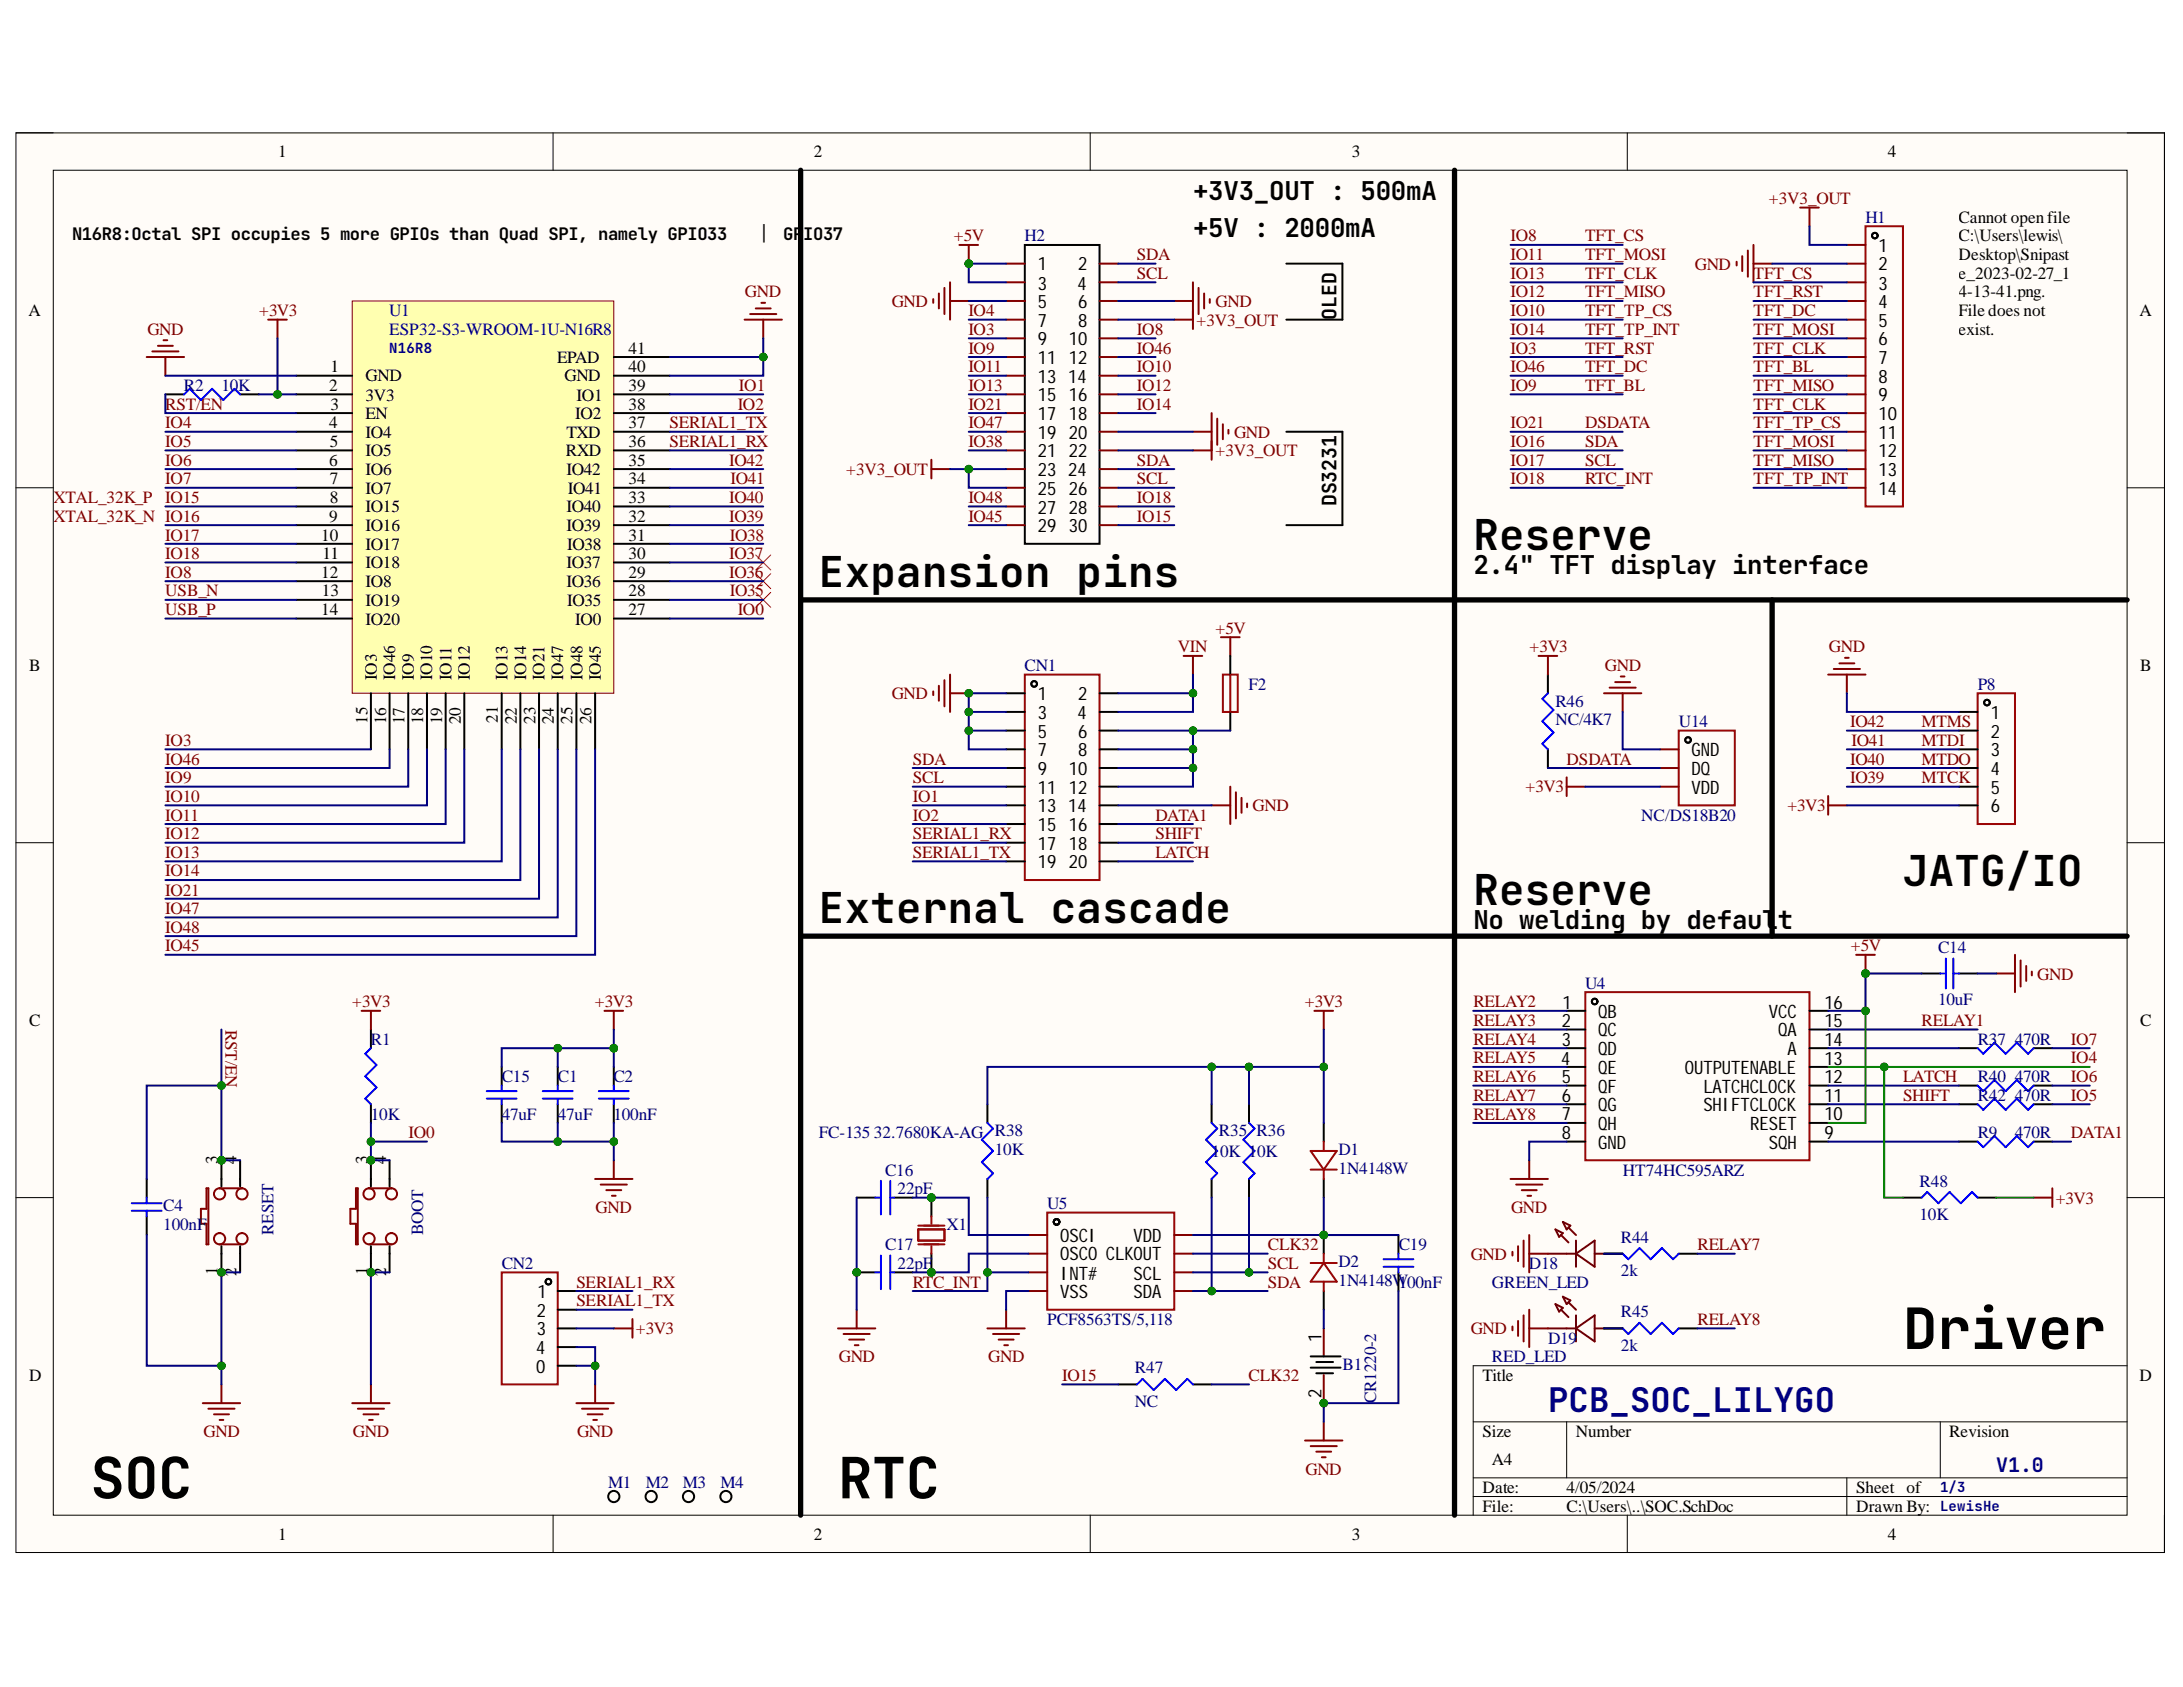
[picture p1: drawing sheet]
<svg xmlns="http://www.w3.org/2000/svg" width="279mm" height="216mm" viewBox="0 0 279 216" stroke-linecap="round" stroke-linejoin="round" font-family="sans-serif">
<defs><g id="words">
<g font-size="7.3">
<text x="243.6" y="172.6">Driver</text>
<text x="11.6" y="191.8">SOC</text>
<text x="107.3" y="191.8">RTC</text>
</g>
<g font-size="5.4">
<text x="188.6" y="70.4">Reserve</text>
<text x="104.8" y="75.1">Expansion pins</text>
<text x="243.6" y="113.3">JATG/IO</text>
<text x="104.8" y="118.2">External cascade</text>
<text x="188.6" y="115.8">Reserve</text>
</g>
<text font-size="4.3" fill="#000080" x="198.1" y="180.7">PCB_SOC_LILYGO</text>
<g font-size="3.3">
<text x="152.7" y="25.5">+3V3_OUT : 500mA</text>
<text x="152.7" y="30.4">+5V : 2000mA</text>
<text x="188.6" y="73.4">2.4&quot; TFT display interface</text>
<text x="188.6" y="118.8">No welding by defaul</text>
<text x="227.5" y="118.8">t</text>
</g>
<g font-size="2.5">
<text x="171.1" y="40.9" transform="rotate(-90 171.1 40.9)">OLED</text>
<text x="171.1" y="64.8" transform="rotate(-90 171.1 64.8)">DS3231</text>
</g>
<text font-size="2.5" fill="#000080" x="255.5" y="188.4">V1.0</text>
<g font-size="2.4">
<text x="96.6" y="30.7">｜ GP</text>
<text x="132.8" y="34.6">1</text>
<text x="138" y="34.6">2</text>
<text x="240.4" y="32.2">1</text>
<text x="240.4" y="34.6">2</text>
<text x="132.8" y="37.1">3</text>
<text x="132.8" y="39.4">5</text>
<text x="132.8" y="41.8">7</text>
<text x="137.9" y="37.1">4</text>
<text x="138" y="39.4">6</text>
<text x="138" y="41.8">8</text>
<text x="240.4" y="37.1">3</text>
<text x="240.4" y="39.4">4</text>
<text x="240.4" y="41.8">5</text>
<text x="132.8" y="44.2">9</text>
<text x="132.8" y="46.6">11</text>
<text x="136.8" y="44.2">10</text>
<text x="136.8" y="46.6">12</text>
<text x="240.4" y="44.2">6</text>
<text x="240.4" y="46.6">7</text>
<text x="132.8" y="49">13</text>
<text x="132.8" y="51.3">15</text>
<text x="132.8" y="53.7">17</text>
<text x="136.7" y="49">14</text>
<text x="136.8" y="51.3">16</text>
<text x="136.8" y="53.7">18</text>
<text x="240.4" y="49">8</text>
<text x="240.4" y="51.3">9</text>
<text x="240.4" y="53.7">10</text>
<text x="132.8" y="56.2">19</text>
<text x="132.8" y="58.5">21</text>
<text x="136.8" y="56.2">20</text>
<text x="136.8" y="58.5">22</text>
<text x="240.4" y="56.2">11</text>
<text x="240.4" y="58.5">12</text>
<text x="132.8" y="60.9">23</text>
<text x="132.8" y="63.4">25</text>
<text x="132.8" y="65.7">27</text>
<text x="136.7" y="60.9">24</text>
<text x="136.8" y="63.4">26</text>
<text x="136.8" y="65.7">28</text>
<text x="240.4" y="60.9">13</text>
<text x="240.4" y="63.4">14</text>
<text x="132.8" y="68.1">29</text>
<text x="136.8" y="68.1">30</text>
<text x="132.8" y="89.6">1</text>
<text x="138" y="89.6">2</text>
<text x="132.8" y="92">3</text>
<text x="132.8" y="94.4">5</text>
<text x="137.9" y="92">4</text>
<text x="138" y="94.4">6</text>
<text x="254.8" y="92">1</text>
<text x="254.8" y="94.4">2</text>
<text x="132.8" y="96.8">7</text>
<text x="132.8" y="99.1">9</text>
<text x="132.8" y="101.6">11</text>
<text x="136.8" y="101.6">12</text>
<text x="136.8" y="99.1">10</text>
<text x="138" y="96.8">8</text>
<text x="216.5" y="96.8">GND</text>
<text x="216.5" y="99.1">DQ</text>
<text x="216.5" y="101.6">VDD</text>
<text x="254.8" y="96.8">3</text>
<text x="254.8" y="99.1">4</text>
<text x="254.8" y="101.6">5</text>
<text x="132.8" y="104">13</text>
<text x="132.8" y="106.3">15</text>
<text x="136.7" y="104">14</text>
<text x="136.8" y="106.3">16</text>
<text x="254.8" y="104">6</text>
<text x="132.8" y="108.8">17</text>
<text x="132.8" y="111.1">19</text>
<text x="136.8" y="111.1">20</text>
<text x="136.8" y="108.8">18</text>
<text x="199.9" y="131.4">2</text>
<text x="200" y="129.1">1</text>
<text x="204.6" y="130.3">QB</text>
<text x="226.4" y="130.3">VCC</text>
<text x="233.5" y="131.4">15</text>
<text x="233.5" y="129.1">16</text>
<text x="199.8" y="136.3">4</text>
<text x="199.9" y="133.8">3</text>
<text x="204.6" y="132.6">QC</text>
<text x="204.6" y="135">QD</text>
<text x="204.6" y="137.5">QE</text>
<text x="215.6" y="137.5">OUTPUTENABLE</text>
<text x="227.6" y="132.6">QA</text>
<text x="228.8" y="135">A</text>
<text x="233.5" y="136.3">13</text>
<text x="233.5" y="133.8">14</text>
<text x="199.9" y="138.6">5</text>
<text x="199.9" y="141">6</text>
<text x="199.9" y="143.4">7</text>
<text x="204.6" y="139.8">QF</text>
<text x="204.6" y="142.2">QG</text>
<text x="218" y="142.2">SHIFTCLOCK</text>
<text x="218" y="139.8">LATCHCLOCK</text>
<text x="233.5" y="143.4">10</text>
<text x="233.5" y="141">11</text>
<text x="233.5" y="138.6">12</text>
<text x="199.9" y="145.8">8</text>
<text x="204.6" y="144.6">QH</text>
<text x="204.6" y="147">GND</text>
<text x="224" y="144.6">RESET</text>
<text x="226.4" y="147">SQH</text>
<text x="233.5" y="145.8">9</text>
<text x="135.7" y="161.3">OSCO CLKOUT</text>
<text x="135.7" y="158.9">OSCI</text>
<text x="145.1" y="158.9">VDD</text>
<text x="68.8" y="166.1">1</text>
<text x="135.7" y="163.8">INT#</text>
<text x="135.7" y="166.1">VSS</text>
<text x="145.1" y="166.1">SDA</text>
<text x="145.1" y="163.8">SCL</text>
<text x="68.6" y="173.3">4</text>
<text x="68.7" y="168.5">2</text>
<text x="68.7" y="170.9">3</text>
<text x="169.1" y="171.7" transform="rotate(-90 169.1 171.7)">1</text>
<text x="68.6" y="175.7">0</text>
<text x="169.1" y="178.9" transform="rotate(-90 169.1 178.9)">2</text>
</g>
<g font-size="2.2">
<text x="35.6" y="20.1">1</text>
<text x="104.1" y="20.1">2</text>
<text x="173" y="20.1">3</text>
<text x="241.6" y="20.1">4</text>
<text x="250.7" y="28.5">Cannot openfile</text>
<text x="9.2" y="30.7">N16R8:Octal SPI occupies 5 more GPIOs than Quad SPI, namely GPIO33</text>
<text x="102.8" y="30.7">IO37</text>
<text x="250.7" y="30.9">C:\Users\lewis\</text>
<text x="250.7" y="33.3">Desktop\Snipast</text>
<text x="250.7" y="35.7">e_2023-02-27_1</text>
<text x="3.6" y="40.4">A</text>
<text x="250.7" y="38.1">4-13-41.png.</text>
<text x="250.7" y="40.4">File does not</text>
<text x="273.9" y="40.4">A</text>
<text x="42.3" y="47.6">1</text>
<text x="71.3" y="46.4">EPAD</text>
<text x="80.5" y="47.6">40</text>
<text x="80.5" y="45.3">41</text>
<text x="250.7" y="42.9">exist.</text>
<text x="42.1" y="50.1">2</text>
<text x="42.3" y="52.4">3</text>
<text x="46.8" y="48.8">GND</text>
<text x="46.8" y="51.3">3V3</text>
<text x="46.8" y="53.6">EN</text>
<text x="72.2" y="48.8">GND</text>
<text x="73.6" y="53.6">IO2</text>
<text x="73.8" y="51.3">IO1</text>
<text x="80.5" y="52.4">38</text>
<text x="80.5" y="50.1">39</text>
<text x="42.1" y="54.8">4</text>
<text x="42.1" y="59.6">6</text>
<text x="42.2" y="57.2">5</text>
<text x="46.8" y="56">IO4</text>
<text x="46.8" y="58.4">IO5</text>
<text x="72.4" y="58.4">RXD</text>
<text x="72.5" y="56">TXD</text>
<text x="80.5" y="59.6">35</text>
<text x="80.5" y="57.2">36</text>
<text x="80.5" y="54.8">37</text>
<text x="42.2" y="62">7</text>
<text x="42.2" y="64.4">8</text>
<text x="46.8" y="60.8">IO6</text>
<text x="46.8" y="63.2">IO7</text>
<text x="46.8" y="65.6">IO15</text>
<text x="72.5" y="65.6">IO40</text>
<text x="72.5" y="60.8">IO42</text>
<text x="72.7" y="63.2">IO41</text>
<text x="80.5" y="64.4">33</text>
<text x="80.5" y="62">34</text>
<text x="41.1" y="69.2">10</text>
<text x="41.3" y="71.6">11</text>
<text x="42.1" y="66.7">9</text>
<text x="46.8" y="68">IO16</text>
<text x="46.8" y="70.4">IO17</text>
<text x="72.5" y="68">IO39</text>
<text x="72.6" y="70.4">IO38</text>
<text x="80.5" y="71.6">30</text>
<text x="80.5" y="69.2">31</text>
<text x="80.5" y="66.7">32</text>
<text x="41.1" y="73.9">12</text>
<text x="41.2" y="76.3">13</text>
<text x="46.8" y="72.7">IO18</text>
<text x="46.8" y="75.1">IO8</text>
<text x="46.8" y="77.6">IO19</text>
<text x="72.5" y="75.1">IO36</text>
<text x="72.5" y="72.7">IO37</text>
<text x="72.6" y="77.6">IO35</text>
<text x="80.5" y="76.3">28</text>
<text x="80.5" y="73.9">29</text>
<text x="41.1" y="78.8">14</text>
<text x="46.8" y="79.9">IO20</text>
<text x="73.6" y="79.9">IO0</text>
<text x="80.5" y="78.8">27</text>
<text x="3.7" y="85.9">B</text>
<text x="48.2" y="87" transform="rotate(-90 48.2 87)">IO3</text>
<text x="50.6" y="87" transform="rotate(-90 50.6 87)">IO46</text>
<text x="53" y="87" transform="rotate(-90 53 87)">IO9</text>
<text x="55.3" y="87" transform="rotate(-90 55.3 87)">IO10</text>
<text x="57.8" y="87" transform="rotate(-90 57.8 87)">IO11</text>
<text x="60.2" y="87" transform="rotate(-90 60.2 87)">IO12</text>
<text x="65" y="87" transform="rotate(-90 65 87)">IO13</text>
<text x="67.3" y="87" transform="rotate(-90 67.3 87)">IO14</text>
<text x="69.7" y="87" transform="rotate(-90 69.7 87)">IO21</text>
<text x="72.1" y="87" transform="rotate(-90 72.1 87)">IO47</text>
<text x="74.5" y="87" transform="rotate(-90 74.5 87)">IO48</text>
<text x="76.9" y="87" transform="rotate(-90 76.9 87)">IO45</text>
<text x="273.9" y="85.9">B</text>
<text x="47" y="92.6" transform="rotate(-90 47 92.6)">15</text>
<text x="49.4" y="92.7" transform="rotate(-90 49.4 92.7)">16</text>
<text x="51.8" y="92.7" transform="rotate(-90 51.8 92.7)">17</text>
<text x="54.1" y="92.7" transform="rotate(-90 54.1 92.7)">18</text>
<text x="56.6" y="92.7" transform="rotate(-90 56.6 92.7)">19</text>
<text x="59" y="92.7" transform="rotate(-90 59 92.7)">20</text>
<text x="63.7" y="92.5" transform="rotate(-90 63.7 92.5)">21</text>
<text x="66.2" y="92.7" transform="rotate(-90 66.2 92.7)">22</text>
<text x="68.5" y="92.6" transform="rotate(-90 68.5 92.6)">23</text>
<text x="70.9" y="92.7" transform="rotate(-90 70.9 92.7)">24</text>
<text x="73.3" y="92.6" transform="rotate(-90 73.3 92.6)">25</text>
<text x="75.7" y="92.7" transform="rotate(-90 75.7 92.7)">26</text>
<text x="3.7" y="131.4">C</text>
<text x="273.9" y="131.4">C</text>
<text x="27.8" y="149" transform="rotate(-90 27.8 149)">3</text>
<text x="30.3" y="149" transform="rotate(-90 30.3 149)">4</text>
<text x="47" y="149" transform="rotate(-90 47 149)">3</text>
<text x="49.4" y="149" transform="rotate(-90 49.4 149)">4</text>
<text x="27.8" y="163.2" transform="rotate(-90 27.8 163.2)">1</text>
<text x="30.3" y="163.3" transform="rotate(-90 30.3 163.3)">2</text>
<text x="47" y="163.2" transform="rotate(-90 47 163.2)">1</text>
<text x="49.4" y="163.3" transform="rotate(-90 49.4 163.3)">2</text>
<text x="3.7" y="176.8">D</text>
<text x="189.8" y="176.8">Title</text>
<text x="273.9" y="176.8">D</text>
<text x="189.8" y="183.9">Size</text>
<text x="201.7" y="183.9">Number</text>
<text x="249.5" y="183.9">Revision</text>
<text x="189.8" y="191.1">Date:</text>
<text x="190.9" y="187.5">A4</text>
<text x="200.5" y="191.1">4/05/2024</text>
<text x="237.6" y="191.1">Sheet of</text>
<text x="35.6" y="197.1">1</text>
<text x="104.1" y="197.1">2</text>
<text x="173" y="197.1">3</text>
<text x="189.8" y="193.4">File:</text>
<text x="200.5" y="193.4">C:\Users\..\SOC.SchDoc</text>
<text x="237.6" y="193.4">Drawn By:</text>
<text x="241.6" y="197.1">4</text>
</g>
<g font-size="2.2" fill="#800000">
<text x="226.4" y="26.1">+3V3_OUT</text>
<text x="122.1" y="30.9">+5V</text>
<text x="145.5" y="33.3">SDA</text>
<text x="145.5" y="35.7">SCL</text>
<text x="193.3" y="30.9">IO8</text>
<text x="193.3" y="35.7">IO13</text>
<text x="193.3" y="33.3">IO11</text>
<text x="202.9" y="30.9">TFT_CS</text>
<text x="202.9" y="33.3">TFT_MOSI</text>
<text x="202.9" y="35.7">TFT_CLK</text>
<text x="216.9" y="34.5">GND</text>
<text x="224.4" y="35.7">TFT_CS</text>
<text x="33.2" y="40.4">+3V3</text>
<text x="95.3" y="38.1">GND</text>
<text x="114.1" y="39.3">GND</text>
<text x="123.9" y="40.4">IO4</text>
<text x="153.1" y="41.7">+3V3_OUT</text>
<text x="155.6" y="39.3">GND</text>
<text x="193.3" y="38.1">IO12</text>
<text x="193.3" y="40.4">IO10</text>
<text x="202.9" y="38.1">TFT_MISO</text>
<text x="202.9" y="40.4">TFT_TP_CS</text>
<text x="224.4" y="38.1">TFT_RST</text>
<text x="224.4" y="40.4">TFT_DC</text>
<text x="18.9" y="42.9">GND</text>
<text x="123.9" y="42.9">IO3</text>
<text x="123.9" y="47.6">IO11</text>
<text x="123.9" y="45.3">IO9</text>
<text x="145.5" y="47.6">IO10</text>
<text x="145.5" y="45.3">IO46</text>
<text x="145.5" y="42.9">IO8</text>
<text x="193.3" y="45.3">IO3</text>
<text x="193.3" y="47.6">IO46</text>
<text x="193.3" y="42.9">IO14</text>
<text x="202.9" y="42.9">TFT_TP_INT</text>
<text x="202.9" y="45.3">TFT_RST</text>
<text x="202.9" y="47.6">TFT_DC</text>
<text x="224.4" y="42.9">TFT_MOSI</text>
<text x="224.4" y="45.3">TFT_CLK</text>
<text x="224.4" y="47.6">TFT_BL</text>
<text x="21.2" y="52.4">RST/EN</text>
<text x="94.4" y="52.4">IO2</text>
<text x="94.6" y="50.1">IO1</text>
<text x="123.9" y="50.1">IO13</text>
<text x="123.9" y="52.4">IO21</text>
<text x="145.5" y="50.1">IO12</text>
<text x="145.5" y="52.4">IO14</text>
<text x="193.3" y="50.1">IO9</text>
<text x="202.9" y="50.1">TFT_BL</text>
<text x="224.4" y="50.1">TFT_MISO</text>
<text x="224.4" y="52.4">TFT_CLK</text>
<text x="21.2" y="54.8">IO4</text>
<text x="21.2" y="57.2">IO5</text>
<text x="21.2" y="59.6">IO6</text>
<text x="85.7" y="57.2">SERIAL1_RX</text>
<text x="85.7" y="54.8">SERIAL1_TX</text>
<text x="93.3" y="59.6">IO42</text>
<text x="123.9" y="54.8">IO47</text>
<text x="123.9" y="57.2">IO38</text>
<text x="145.5" y="59.6">SDA</text>
<text x="155.6" y="58.4">+3V3_OUT</text>
<text x="157.9" y="56">GND</text>
<text x="193.3" y="59.6">IO17</text>
<text x="193.3" y="57.2">IO16</text>
<text x="193.3" y="54.8">IO21</text>
<text x="202.9" y="57.2">SDA</text>
<text x="202.9" y="59.6">SCL</text>
<text x="202.9" y="54.8">DSDATA</text>
<text x="224.4" y="54.8">TFT_TP_CS</text>
<text x="224.4" y="57.2">TFT_MOSI</text>
<text x="224.4" y="59.6">TFT_MISO</text>
<text x="6.9" y="64.4">XTAL_32K_P</text>
<text x="21.2" y="62">IO7</text>
<text x="21.2" y="64.4">IO15</text>
<text x="93.3" y="64.4">IO40</text>
<text x="93.5" y="62">IO41</text>
<text x="108.3" y="60.8">+3V3_OUT</text>
<text x="123.9" y="64.4">IO48</text>
<text x="145.5" y="62">SCL</text>
<text x="145.5" y="64.4">IO18</text>
<text x="193.3" y="62">IO18</text>
<text x="202.9" y="62">RTC_INT</text>
<text x="224.4" y="62">TFT_TP_INT</text>
<text x="6.9" y="66.7">XTAL_32K_N IO16</text>
<text x="21.2" y="71.6">IO18</text>
<text x="21.2" y="69.2">IO17</text>
<text x="93.3" y="71.6">IO37</text>
<text x="93.3" y="66.7">IO39</text>
<text x="93.4" y="69.2">IO38</text>
<text x="123.9" y="66.7">IO45</text>
<text x="145.5" y="66.7">IO15</text>
<text x="21.2" y="73.9">IO8</text>
<text x="21.2" y="76.3">USB_N</text>
<text x="93.3" y="73.9">IO36</text>
<text x="93.4" y="76.3">IO35</text>
<text x="21.2" y="78.8">USB_P</text>
<text x="94.4" y="78.8">IO0</text>
<text x="150.8" y="83.5">VIN</text>
<text x="155.6" y="81.1">+5V</text>
<text x="195.8" y="83.5">+3V3</text>
<text x="234.1" y="83.5">GND</text>
<text x="114.1" y="89.5">GND</text>
<text x="205.4" y="85.9">GND</text>
<text x="21.2" y="95.5">IO3</text>
<text x="236.8" y="93">IO42</text>
<text x="237" y="95.5">IO41</text>
<text x="245.9" y="95.5">MTDI</text>
<text x="245.9" y="93">MTMS</text>
<text x="21.2" y="97.9">IO46</text>
<text x="21.2" y="100.2">IO9</text>
<text x="116.8" y="97.9">SDA</text>
<text x="116.8" y="100.2">SCL</text>
<text x="195.3" y="101.4">+3V3</text>
<text x="200.5" y="97.9">DSDATA</text>
<text x="236.8" y="97.9">IO40</text>
<text x="236.8" y="100.2">IO39</text>
<text x="245.9" y="100.2">MTCK</text>
<text x="245.9" y="97.9">MTDO</text>
<text x="21.2" y="102.6">IO10</text>
<text x="21.2" y="105.1">IO11</text>
<text x="21.2" y="107.4">IO12</text>
<text x="116.8" y="107.4">SERIAL1_RX</text>
<text x="116.8" y="102.6">IO1</text>
<text x="116.8" y="105.1">IO2</text>
<text x="147.9" y="107.4">SHIFT</text>
<text x="147.9" y="105.1">DATA1</text>
<text x="160.3" y="103.8">GND</text>
<text x="228.8" y="103.8">+3V3</text>
<text x="21.2" y="109.8">IO13</text>
<text x="21.2" y="112.2">IO14</text>
<text x="116.8" y="109.8">SERIAL1_TX</text>
<text x="147.9" y="109.8">LATCH</text>
<text x="21.2" y="114.6">IO21</text>
<text x="21.2" y="117">IO47</text>
<text x="21.2" y="119.4">IO48</text>
<text x="21.2" y="121.7">IO45</text>
<text x="236.9" y="121.7">+5V</text>
<text x="260.7" y="125.4">GND</text>
<text x="28.8" y="131.8" transform="rotate(90 28.8 131.8)">RST/EN</text>
<text x="45.1" y="128.9">+3V3</text>
<text x="76.1" y="128.9">+3V3</text>
<text x="167" y="128.9">+3V3</text>
<text x="188.6" y="128.9">RELAY2</text>
<text x="188.6" y="131.4">RELAY3</text>
<text x="245.9" y="131.4">RELAY1</text>
<text x="188.6" y="133.7">RELAY4</text>
<text x="188.6" y="136.1">RELAY5</text>
<text x="265.1" y="133.7">IO7</text>
<text x="265.1" y="136.1">IO4</text>
<text x="188.6" y="138.5">RELAY6</text>
<text x="188.6" y="140.9">RELAY7</text>
<text x="188.6" y="143.3">RELAY8</text>
<text x="243.6" y="138.5">LATCH</text>
<text x="243.6" y="140.9">SHIFT</text>
<text x="265.1" y="138.5">IO6</text>
<text x="265.1" y="140.9">IO5</text>
<text x="52.3" y="145.7">IO0</text>
<text x="265.1" y="145.7">DATA1</text>
<text x="76.2" y="155.2">GND</text>
<text x="193.4" y="155.2">GND</text>
<text x="263.1" y="154">+3V3</text>
<text x="162.3" y="160">CLK32</text>
<text x="188.2" y="161.2">GND</text>
<text x="217.3" y="160">RELAY7</text>
<text x="73.8" y="164.8">SERIAL1_RX</text>
<text x="73.8" y="167.1">SERIAL1_TX</text>
<text x="116.8" y="164.8">RTC_INT</text>
<text x="162.3" y="164.8">SDA</text>
<text x="162.3" y="162.4">SCL</text>
<text x="81.4" y="170.8">+3V3</text>
<text x="188.2" y="170.8">GND</text>
<text x="217.3" y="169.6">RELAY8</text>
<text x="107.4" y="174.3">GND</text>
<text x="126.5" y="174.3">GND</text>
<text x="136" y="176.8">IO15</text>
<text x="159.8" y="176.8">CLK32</text>
<text x="26.1" y="183.9">GND</text>
<text x="45.2" y="183.9">GND</text>
<text x="73.9" y="183.9">GND</text>
<text x="167.1" y="188.7">GND</text>
</g>
<g font-size="2.2" fill="#000080">
<text x="238.7" y="28.5">H1</text>
<text x="131.1" y="30.9">H2</text>
<text x="49.8" y="40.4">U1</text>
<text x="49.8" y="42.9">ESP32-S3-WROOM-1U-N16R8</text>
<text x="23.5" y="50.1">R2</text>
<text x="28.3" y="50.1">10K</text>
<text x="131.1" y="85.9">CN1</text>
<text x="159.8" y="88.3">F2</text>
<text x="253.1" y="88.3">P8</text>
<text x="199.1" y="92.8">NC/4K7</text>
<text x="199.1" y="90.4">R46</text>
<text x="214.9" y="93">U14</text>
<text x="210.1" y="105.1">NC/DS18B20</text>
<text x="248" y="122">C14</text>
<text x="202.9" y="126.5">U4</text>
<text x="248" y="128.7">10uF</text>
<text x="47.5" y="133.7">R1</text>
<text x="253.1" y="133.7">R37</text>
<text x="257.9" y="133.7">470R</text>
<text x="47.5" y="143.3">10K</text>
<text x="64.2" y="143.3">47uF</text>
<text x="64.2" y="138.5">C15</text>
<text x="71.4" y="143.3">47uF</text>
<text x="71.4" y="138.5">C1</text>
<text x="78.5" y="143.3">100nF</text>
<text x="78.5" y="138.5">C2</text>
<text x="253.1" y="138.5">R40</text>
<text x="253.1" y="140.9">R42</text>
<text x="257.9" y="138.5">470R</text>
<text x="257.9" y="140.9">470R</text>
<text x="104.8" y="145.7">FC-135 32.7680KA-AG R38</text>
<text x="127.3" y="147.9">10K</text>
<text x="155.1" y="148">10K 10K</text>
<text x="156" y="145.4">R35 R36</text>
<text x="171.3" y="147.9">D1</text>
<text x="253.1" y="145.7">R9</text>
<text x="257.9" y="145.7">470R</text>
<text x="20.9" y="155">C4</text>
<text x="113.3" y="150.5">C16</text>
<text x="114.9" y="152.8">22pF</text>
<text x="134" y="154.7">U5</text>
<text x="171.3" y="150.2">1N4148W</text>
<text x="207.7" y="150.5">HT74HC595ARZ</text>
<text x="245.7" y="151.9">R48</text>
<text x="20.9" y="157.4">100nF</text>
<text x="35" y="158.1" transform="rotate(-90 35 158.1)">RESET</text>
<text x="54.1" y="158.1" transform="rotate(-90 54.1 158.1)">BOOT</text>
<text x="113.3" y="160">C17</text>
<text x="121.1" y="157.4">X1</text>
<text x="179" y="160">C19</text>
<text x="207.4" y="159">R44</text>
<text x="245.7" y="156.1">10K</text>
<text x="64.2" y="162.4">CN2</text>
<text x="114.9" y="162.4">22pF</text>
<text x="171.3" y="162.2">D2</text>
<text x="171.3" y="164.5">1N4148W</text>
<text x="179" y="164.8">100nF</text>
<text x="190.9" y="164.8">GREEN_LED</text>
<text x="195.7" y="162.4">D18</text>
<text x="207.4" y="163.3">2k</text>
<text x="134" y="169.6">PCF8563TS/5,118</text>
<text x="198.1" y="172">D19</text>
<text x="207.4" y="172.9">2k</text>
<text x="207.4" y="168.6">R45</text>
<text x="145.3" y="175.8">R47</text>
<text x="171.8" y="175.3">B1</text>
<text x="176.1" y="179.6" transform="rotate(-90 176.1 179.6)">CR1220-2</text>
<text x="190.9" y="174.3">RED_LED</text>
<text x="145.3" y="180.1">NC</text>
<text x="77.8" y="190.4">M1</text>
<text x="82.7" y="190.4">M2</text>
<text x="87.4" y="190.4">M3</text>
<text x="92.2" y="190.4">M4</text>
</g>
<g font-size="1.8" fill="#000080">
<text x="49.8" y="45.2">N16R8</text>
<text x="248.3" y="191">1/3</text>
<text x="248.3" y="193.4">LewisHe</text>
</g>
</g></defs>
<path d="M2 17h275v181.7h-275z" fill-rule="evenodd" fill="#fffcf8"/>
<path d="M2 17h275v181.7h-275z" fill="none" stroke="#000" stroke-width=".13"/>
<path d="M6.8 21.8h265.4v172.1h-265.4z" fill-rule="evenodd" fill="#fffcf8"/>
<g fill="none" stroke="#000" stroke-width=".13">
<path d="M2 17h4.8M70.8 17v4.8M139.5 17v4.8M208.3 17v4.8M272.2 17h4.8v4.8M6.8 21.8h265.4v172.1h-265.4zM2 62.4h4.8M272.2 62.4h4.8M2 107.8h4.8M272.2 107.8h4.8M2 153.3h4.8M272.2 153.3h4.8"/>
<path d="M272.2 174.8h-83.6v19.1M70.8 193.9v4.8M139.5 193.9v4.8M188.6 182h83.6M188.6 189.1h83.6M188.6 191.5h83.6M200.5 182v7.1M208.3 193.9v4.8M236.4 189.1v4.8M248.3 182v7.1M277 193.9v4.8"/>
</g>
<path d="M45.1 38.5h33.5v50.2h-33.5z" fill-rule="evenodd" fill="#ffffb0"/>
<path d="M45.1 38.5h33.5v50.2h-33.5z" fill="none" stroke="#800000" stroke-width=".13"/>
<g fill="none" stroke="#000" stroke-width=".25">
<path d="M37.9 48.1h7.2M37.9 50.5h7.2M37.9 52.9h7.2M37.9 55.3h7.2M37.9 57.6h7.2M78.6 48.1h7.1M78.6 50.5h7.1M78.6 52.9h7.1M78.6 55.3h7.1M78.6 57.6h7.1M78.6 45.7h7.1M37.9 60h7.2"/>
<path d="M37.9 62.4h7.2M37.9 64.8h7.2M37.9 67.2h7.2M37.9 69.6h7.2M37.9 72h7.2M37.9 74.4h7.2M37.9 76.8h7.2M37.9 79.2h7.2M78.6 60h7.1M78.6 62.4h7.1M78.6 64.8h7.1M78.6 67.2h7.1"/>
<path d="M78.6 69.6h7.1M78.6 72h7.1M78.6 74.4h7.1M78.6 76.8h7.1M78.6 79.2h7.1M47.5 88.7v7.2M49.9 88.7v7.2M52.3 88.7v7.2M54.6 88.7v7.2M57 88.7v7.2M59.4 88.7v7.2M64.2 88.7v7.2"/>
<path d="M66.6 88.7v7.2M69 88.7v7.2M71.4 88.7v7.2M73.8 88.7v7.2M76.2 88.7v7.2"/>
</g>
<path d="M96.7 39.5h1.9M97.4 38.8h.5M18.8 45.7h4.8M19.5 45h3.3M20.2 44.3h1.9M20.9 43.5h.5M21.2 45.7v2.4M95.3 40.9h4.8M96 40.2h3.4M97.7 40.9v2.4" fill="none" stroke="#800000" stroke-width=".25"/>
<path d="M96.7 73.4l1.9 1.9M96.7 75.8l1.9 1.9M96.7 71l1.9 1.9M98.6 73.4l-1.9 1.9M98.6 75.8l-1.9 1.9M98.6 71l-1.9 1.9" fill="none" stroke="#f00" stroke-width=".13"/>
<circle cx="28.3" cy="162.8" r=".48" fill="#007f00"/>
<circle cx="28.3" cy="162.8" r=".48" fill="none" stroke="#007f00" stroke-width=".13"/>
<circle cx="28.3" cy="148.5" r=".48" fill="#007f00"/>
<circle cx="28.3" cy="148.5" r=".48" fill="none" stroke="#007f00" stroke-width=".13"/>
<path d="M28.3 160.4v2.4" fill="none" stroke="#000" stroke-width=".25"/>
<circle cx="28.3" cy="162.8" r=".48" fill="#007f00"/>
<circle cx="28.3" cy="162.8" r=".48" fill="none" stroke="#007f00" stroke-width=".13"/>
<path d="M28.3 148.5v2.4M30.7 160.4v2.4" fill="none" stroke="#000" stroke-width=".25"/>
<g fill="none" stroke="#800" stroke-width=".25">
<path d="M26.4 152.1h.3v7.1h-.3v-2.6h-.7v-1.9h.7z"/>
<circle cx="28.1" cy="152.8" r=".72"/>
<circle cx="28.1" cy="158.5" r=".72"/>
</g>
<circle cx="28.3" cy="148.5" r=".48" fill="#007f00"/>
<circle cx="28.3" cy="148.5" r=".48" fill="none" stroke="#007f00" stroke-width=".13"/>
<path d="M47.5 131.8v2.3M71.4 136.5v2.4M78.6 136.5v2.4M18.8 150.9v2.4M18.8 155.7v2.4M28.3 150.9v.9M28.3 159.5v.9M30.7 148.5v3.3M30.7 159.5v.9M47.5 141.3v2.4M71.4 141.3v2.4M78.6 141.3v2.4" fill="none" stroke="#000" stroke-width=".25"/>
<g fill="none" stroke="#800" stroke-width=".25">
<path d="M28.1 159.2h2.9M28.1 152.1h2.9"/>
<circle cx="31" cy="152.8" r=".72"/>
<circle cx="31" cy="158.5" r=".72"/>
</g>
<g fill="none" stroke="#800000" stroke-width=".25">
<path d="M46.3 129.4h2.4M47.5 129.4v2.4M77.4 129.4h2.4M78.6 129.4v2.4M76.2 150.9h4.7M76.9 151.6h3.3M77.6 152.3h1.9M78.3 153h.5M78.6 148.5v2.4M26 179.6h4.7M28.3 177.2v2.4M45.1 179.6h4.8"/>
<path d="M47.5 177.2v2.4M26.7 180.3h3.3M27.4 181h1.9M28.1 181.7h.5M45.8 180.3h3.4M46.5 181h1.9M47.2 181.7h.5"/>
</g>
<g fill="none" stroke="#00f" stroke-width=".25">
<path d="M47.5 134.1l-.7 .8 1.4 1.4-1.4 1.4 1.4 1.5-1.4 1.4 .7 .7M69.5 139.6h3.8M71.4 138.9v.7M76.6 139.6h3.9M78.6 138.9v.7M16.9 154.9h3.8M16.9 154h3.8M18.8 153.3v.7M18.8 154.9v.8M69.5 140.6h3.8M71.4 140.6v.7M76.6 140.6h3.9"/>
<path d="M78.6 140.6v.7"/>
</g>
<circle cx="47.5" cy="162.8" r=".48" fill="#007f00"/>
<circle cx="47.5" cy="162.8" r=".48" fill="none" stroke="#007f00" stroke-width=".13"/>
<circle cx="47.5" cy="148.5" r=".48" fill="#007f00"/>
<circle cx="47.5" cy="148.5" r=".48" fill="none" stroke="#007f00" stroke-width=".13"/>
<path d="M47.5 160.4v2.4" fill="none" stroke="#000" stroke-width=".25"/>
<circle cx="47.5" cy="162.8" r=".48" fill="#007f00"/>
<circle cx="47.5" cy="162.8" r=".48" fill="none" stroke="#007f00" stroke-width=".13"/>
<path d="M47.5 148.5v2.4M49.9 160.4v2.4" fill="none" stroke="#000" stroke-width=".25"/>
<g fill="none" stroke="#800" stroke-width=".25">
<path d="M45.6 152.1h.2v7.1h-.2v-2.6h-.8v-1.9h.8z"/>
<circle cx="47.2" cy="152.8" r=".72"/>
<circle cx="47.2" cy="158.5" r=".72"/>
</g>
<circle cx="47.5" cy="148.5" r=".48" fill="#007f00"/>
<circle cx="47.5" cy="148.5" r=".48" fill="none" stroke="#007f00" stroke-width=".13"/>
<g fill="none" stroke="#000" stroke-width=".25">
<path d="M200.5 129.4h2.4M200.5 131.8h2.4M200.5 134.1h2.4M200.5 136.5h2.4M200.5 138.9h2.4M231.6 129.4h2.4M231.6 131.8h2.4M231.6 134.1h2.4M231.6 136.5h2.4M231.6 138.9h2.4M47.5 150.9v.9M47.5 159.5v.9"/>
<path d="M49.9 148.5v3.3M49.9 159.5v.9M200.5 141.3h2.4M200.5 143.7h2.4M200.5 146.1h2.4M231.6 141.3h2.4M231.6 143.7h2.4M231.6 146.1h2.4"/>
<circle cx="204.1" cy="128.2" r=".36"/>
<circle cx="78.6" cy="191.5" r=".72"/>
<circle cx="83.3" cy="191.5" r=".72"/>
<circle cx="88.1" cy="191.5" r=".72"/>
<circle cx="92.9" cy="191.5" r=".72"/>
</g>
<g fill="none" stroke="#800" stroke-width=".25">
<path d="M47.2 159.2h2.9M47.2 152.1h2.9"/>
<circle cx="50.1" cy="152.8" r=".72"/>
<circle cx="50.1" cy="158.5" r=".72"/>
</g>
<path d="M202.9 127h28.7v21.5h-28.7z" fill="none" stroke="#980000" stroke-width=".25"/>
<path d="M34.3 40.9h2.4M35.5 40.9v2.4M237.6 122.2h2.4M238.8 122.2v2.4" fill="none" stroke="#800000" stroke-width=".25"/>
<circle cx="238.8" cy="124.6" r=".48" fill="#007f00"/>
<circle cx="238.8" cy="124.6" r=".48" fill="none" stroke="#007f00" stroke-width=".13"/>
<path d="M255.5 124.6h2.4M257.9 122.2v4.8M258.6 122.9v3.4M259.3 123.6v1.9M260.1 124.3v.5M193.3 150.9h4.8M194.1 151.6h3.3M194.8 152.3h1.9M195.5 153h.5M195.7 148.5v2.4" fill="none" stroke="#800000" stroke-width=".25"/>
<g fill="none" stroke="#000" stroke-width=".25">
<path d="M64.2 136.5v2.4M245.9 124.6h2.4M250.7 134.1h2.4M250.7 138.9h2.4M250.7 124.6h2.4M260.3 134.1h2.4M260.3 138.9h2.4M64.2 141.3v2.4M250.7 141.3h2.4M250.7 146.1h2.4M260.3 141.3h2.4M260.3 146.1h2.4"/>
<circle cx="135.2" cy="156.4" r=".36"/>
</g>
<path d="M62.3 139.6h3.8M64.2 138.9v.7M248.3 124.6h.8M249.1 122.7v3.8M250 122.7v3.8M250 124.6h.7M253.1 134.1l.7 .8 1.5-1.5 1.4 1.5 1.4-1.5 1.5 1.5 .7-.8M253.1 138.9l.7 .7 1.5-1.4 1.4 1.4 1.4-1.4 1.5 1.4 .7-.7M62.3 140.6h3.8M64.2 140.6v.7M253.1 141.3l.7 .7 1.5-1.4 1.4 1.4 1.4-1.4 1.5 1.4 .7-.7M253.1 146.1l.7 .7 1.5-1.4 1.4 1.4 1.4-1.4 1.5 1.4 .7-.7" fill="none" stroke="#00f" stroke-width=".25"/>
<path d="M134 155.2h16.3v12.4h-16.3z" fill="none" stroke="#980000" stroke-width=".25"/>
<path d="M131.6 158.1h2.4M150.3 158.1h2.4M131.6 160.4h2.4M131.6 162.8h2.4M131.6 165.2h2.4M150.3 160.4h2.4M150.3 162.8h2.4M150.3 165.2h2.4" fill="none" stroke="#800" stroke-width=".25"/>
<circle cx="119.2" cy="162.8" r=".48" fill="#007f00"/>
<circle cx="119.2" cy="162.8" r=".48" fill="none" stroke="#007f00" stroke-width=".13"/>
<circle cx="119.2" cy="153.3" r=".48" fill="#007f00"/>
<circle cx="119.2" cy="153.3" r=".48" fill="none" stroke="#007f00" stroke-width=".13"/>
<path d="M119.2 160.4v2.4" fill="none" stroke="#000" stroke-width=".25"/>
<circle cx="119.2" cy="162.8" r=".48" fill="#007f00"/>
<circle cx="119.2" cy="162.8" r=".48" fill="none" stroke="#007f00" stroke-width=".13"/>
<path d="M119.2 153.3v2.4" fill="none" stroke="#000" stroke-width=".25"/>
<circle cx="119.2" cy="153.3" r=".48" fill="#007f00"/>
<circle cx="119.2" cy="153.3" r=".48" fill="none" stroke="#007f00" stroke-width=".13"/>
<path d="M117.5 159.2h3.4M117.5 157.3h3.4v1.5h-3.4zM117.5 156.9h3.4M119.2 155.7v.9M119.2 159.5v.9" fill="none" stroke="#980000" stroke-width=".25"/>
<path d="M168.2 129.4h2.4M169.4 129.4v2.4" fill="none" stroke="#800000" stroke-width=".25"/>
<path d="M109.6 153.3h2.4M114.4 153.3h2.4" fill="none" stroke="#000" stroke-width=".25"/>
<path d="M112 153.3h.8M112.8 151.1v4.3M113.9 153.3h.5M113.9 151.1v4.3" fill="none" stroke="#000bff" stroke-width=".25"/>
<circle cx="119.2" cy="153.3" r=".48" fill="#007f00"/>
<circle cx="119.2" cy="153.3" r=".48" fill="none" stroke="#007f00" stroke-width=".13"/>
<circle cx="109.6" cy="162.8" r=".48" fill="#007f00"/>
<circle cx="109.6" cy="162.8" r=".48" fill="none" stroke="#007f00" stroke-width=".13"/>
<path d="M109.6 162.8h2.4M114.4 162.8h2.4" fill="none" stroke="#000" stroke-width=".25"/>
<circle cx="109.6" cy="162.8" r=".48" fill="#007f00"/>
<circle cx="109.6" cy="162.8" r=".48" fill="none" stroke="#007f00" stroke-width=".13"/>
<path d="M112 162.8h.8M112.8 160.7v4.3M113.9 162.8h.5M113.9 160.7v4.3" fill="none" stroke="#000bff" stroke-width=".25"/>
<circle cx="119.2" cy="162.8" r=".48" fill="#007f00"/>
<circle cx="119.2" cy="162.8" r=".48" fill="none" stroke="#007f00" stroke-width=".13"/>
<path d="M107.3 170h4.7M108 170.7h3.3M108.7 171.4h1.9M109.4 172.2h.5M109.6 167.6v2.4M126.4 170h4.8M127.1 170.7h3.3M127.8 171.4h1.9M128.5 172.2h.5M128.8 167.6v2.4" fill="none" stroke="#800000" stroke-width=".25"/>
<path d="M155.1 141.3v2.4M155.1 150.9v2.4M159.9 141.3v2.4M159.9 150.9v2.4" fill="none" stroke="#000" stroke-width=".25"/>
<path d="M155.1 143.7l.7 .7-1.4 1.5 1.4 1.4-1.4 1.4 1.4 1.5-.7 .7M159.9 143.7l.7 .7-1.5 1.5 1.5 1.4-1.5 1.4 1.5 1.5-.7 .7" fill="none" stroke="#00f" stroke-width=".25"/>
<circle cx="169.4" cy="179.6" r=".48" fill="#007f00"/>
<circle cx="169.4" cy="179.6" r=".48" fill="none" stroke="#007f00" stroke-width=".13"/>
<path d="M169.4 170v3.6M169.4 176v3.6" fill="none" stroke="#800" stroke-width=".25"/>
<circle cx="169.4" cy="179.6" r=".48" fill="#007f00"/>
<circle cx="169.4" cy="179.6" r=".48" fill="none" stroke="#007f00" stroke-width=".13"/>
<path d="M167.8 173.6h3.8M167.8 175h3.8M168.5 174.3h2.1M168.5 175.7h2.1" fill="none" stroke="#000" stroke-width=".25"/>
<path d="M167 184.4h4.8M167.8 185.1h3.3M168.5 185.8h1.9M169.2 186.5h.5M169.4 182v2.4" fill="none" stroke="#800000" stroke-width=".25"/>
<circle cx="169.4" cy="158.1" r=".48" fill="#007f00"/>
<circle cx="169.4" cy="158.1" r=".48" fill="none" stroke="#007f00" stroke-width=".13"/>
<path d="M169.4 158.1v2.3M169.4 165.2v2.4" fill="none" stroke="#000" stroke-width=".25"/>
<circle cx="169.4" cy="158.1" r=".48" fill="#007f00"/>
<circle cx="169.4" cy="158.1" r=".48" fill="none" stroke="#007f00" stroke-width=".13"/>
<path d="M131.2 86.3h9.5v26.3h-9.5zM167.7 149.7h3.4M167.7 147.3h3.4l-1.7 2.4zM169.4 146.1v1.2M169.4 149.7v1.2M167.7 161.6h3.4M169.4 160.4v1.2M169.4 164v1.2M169.4 161.6l1.7 2.4h-3.4z" fill="none" stroke="#980000" stroke-width=".25"/>
<g fill="none" stroke="#000" stroke-width=".25">
<path d="M128.8 88.7h2.4M128.8 91.1h2.4M128.8 93.5h2.4M128.8 95.9h2.4M128.8 98.3h2.4M140.7 88.7h2.4M140.7 91.1h2.4M140.7 93.5h2.4M140.7 95.9h2.4M140.7 98.3h2.4M128.8 110.2h2.4M128.8 107.8h2.4"/>
<path d="M128.8 105.5h2.4M128.8 103.1h2.4M128.8 100.7h2.4M140.7 110.2h2.4M140.7 107.8h2.4M140.7 105.5h2.4M140.7 103.1h2.4M140.7 100.7h2.4M126.4 141.3v2.4M126.4 150.9v2.4M169.4 143.7v2.4M169.4 150.9v2.4"/>
<circle cx="132.4" cy="87.5" r=".36"/>
</g>
<path d="M126.4 143.7l.7 .7-1.4 1.5 1.4 1.4-1.4 1.4 1.4 1.5-.7 .7" fill="none" stroke="#00f" stroke-width=".25"/>
<path d="M119.4 88.5v.5M120.2 87.8v1.9M120.9 87v3.4M121.6 86.3v4.8M121.6 88.7h2.4M151.5 83.9h2.4M152.7 83.9v2.4" fill="none" stroke="#800000" stroke-width=".25"/>
<circle cx="124" cy="88.7" r=".48" fill="#007f00"/>
<circle cx="124" cy="88.7" r=".48" fill="none" stroke="#007f00" stroke-width=".13"/>
<g fill="none" stroke="#800000" stroke-width=".25">
<path d="M122.8 31.3h2.4M124 31.3v2.4M150.3 38.5h2.4M152.7 36.1v6M153.4 36.8v3.4M154.1 37.6v1.9M154.8 38.3v.5M150.3 40.9h2.4M156.3 81.5h2.4M157.5 81.5v2.4M234 86.3h4.8M234.7 85.6h3.4"/>
<path d="M235.4 84.9h1.9M236.1 84.2h.5M236.4 86.3v2.4M234 101.9v2.4M234 103.1h2.4"/>
</g>
<path d="M156.5 86.3h1.9v4.8h-1.9zM157.5 86.3v4.8M253.1 88.7h4.8v16.8h-4.8z" fill="none" stroke="#980000" stroke-width=".25"/>
<g fill="none" stroke="#000" stroke-width=".25">
<path d="M131.2 31.3h9.5v38.3h-9.5zM157.5 83.9v2.4M157.5 91.1v2.4M250.7 91.1h2.4M250.7 93.5h2.4M250.7 95.9h2.4M250.7 98.3h2.4M250.7 100.7h2.4M250.7 103.1h2.4M179 158.1v2.3M179 162.8v2.4"/>
<circle cx="254.3" cy="89.9" r=".36"/>
</g>
<g fill="none" stroke="#800" stroke-width=".25">
<path d="M128.8 33.7h2.4M128.8 36.1h2.4M128.8 38.5h2.4M140.7 33.7h2.4M140.7 36.1h2.4M140.7 38.5h2.4M128.8 40.9h2.4M128.8 43.3h2.4M128.8 45.7h2.4M128.8 48.1h2.4M128.8 50.5h2.4M128.8 52.9h2.4"/>
<path d="M128.8 55.3h2.4M128.8 57.6h2.4M140.7 40.9h2.4M140.7 43.3h2.4M140.7 45.7h2.4M140.7 48.1h2.4M140.7 50.5h2.4M140.7 52.9h2.4M140.7 55.3h2.4M140.7 57.6h2.4M128.8 60h2.4M128.8 62.4h2.4"/>
<path d="M128.8 64.8h2.4M128.8 67.2h2.4M140.7 60h2.4M140.7 62.4h2.4M140.7 64.8h2.4M140.7 67.2h2.4"/>
</g>
<path d="M177.1 162.1h3.8M177.1 161.2h3.8M179 160.4v.8M179 162.1v.7" fill="none" stroke="#00f" stroke-width=".25"/>
<circle cx="124" cy="33.7" r=".48" fill="#007f00"/>
<circle cx="124" cy="33.7" r=".48" fill="none" stroke="#007f00" stroke-width=".13"/>
<g fill="none" stroke="#800000" stroke-width=".25">
<path d="M119.4 38.3v.5M120.2 37.6v1.9M120.9 36.8v3.4M121.6 36.1v4.8M121.6 38.5h2.4M222.3 33.5v.5M223 32.8v1.9M223.7 32.1v3.3M224.4 31.3v4.8M224.4 33.7h2.4M230.4 26.6h2.4M231.6 26.6v2.4"/>
<path d="M119.2 58.8v2.4M152.7 57.6h2.4M152.7 55.3h2.4M155.1 52.9v5.9M155.8 53.6v3.3M156.5 54.3v1.9M157.2 55v.5M119.2 60h2.4M196.9 83.9h2.4M198.1 83.9v2.4M200.5 99.5v2.4M205.3 88.7h4.8"/>
<path d="M206 88h3.4M206.7 87.3h1.9M207.4 86.6h.5M207.7 88.7v2.4M155.1 103.1h2.4M157.5 100.7v4.8M158.2 101.4v3.3M158.9 102.1v1.9M159.6 102.8v.5M200.5 100.7h2.4M194.3 159.5v1.9M195 158.8v3.3"/>
<path d="M195.7 158.1v4.7M73.8 179.6h4.8M76.2 177.2v2.4M78.6 170h2.3M80.9 168.8v2.4M193.6 160.2v.5M193.6 169.8v.5M194.3 169.1v1.9M195 168.3v3.4M195.7 167.6v4.8M195.7 160.4h2.4M195.7 170h2.4"/>
<path d="M74.5 180.3h3.3M75.2 181h1.9M75.9 181.7h.5"/>
</g>
<path d="M238.8 29h4.8v35.8h-4.8zM214.9 93.5h7.1v9.6h-7.1zM64.2 162.8h7.2v14.4h-7.2z" fill="none" stroke="#980000" stroke-width=".25"/>
<g fill="none" stroke="#800" stroke-width=".25">
<path d="M236.4 31.3h2.4M236.4 33.7h2.4M236.4 36.1h2.4M236.4 38.5h2.4M236.4 40.9h2.4M236.4 43.3h2.4M236.4 45.7h2.4M236.4 48.1h2.4M236.4 50.5h2.4M236.4 52.9h2.4M236.4 55.3h2.4M236.4 57.6h2.4"/>
<path d="M236.4 60h2.4M236.4 62.4h2.4M212.5 95.9h2.4M212.5 98.3h2.4M212.5 100.7h2.4"/>
</g>
<g fill="none" stroke="#000" stroke-width=".25">
<path d="M164.6 33.7h7.2v7.2h-7.2M21.2 50.5h2.4M30.7 50.5h2.4M164.6 55.3h7.2v11.9h-7.2M198.1 86.3v2.4M198.1 95.9v2.4M71.4 170h2.4M71.4 165.2h2.4M71.4 167.6h2.4M71.4 172.4h2.4M71.4 174.8h2.4M143.1 177.2h2.4"/>
<path d="M152.7 177.2h2.4M205.3 160.4h2.4M205.3 170h2.4M214.9 160.4h2.3M214.9 170h2.3"/>
<circle cx="240" cy="30.2" r=".36"/>
<circle cx="216" cy="94.7" r=".36"/>
<circle cx="216.1" cy="94.7" r=".36"/>
<circle cx="70.2" cy="164" r=".36"/>
</g>
<path d="M23.6 50.5l.7-.7 1.4 1.4 1.4-1.4 1.5 1.4 1.4-1.4 .7 .7M198.1 88.7l-.7 .7 1.4 1.5-1.4 1.4 1.4 1.4-1.4 1.5 .7 .7M145.5 177.2l.7-.7 1.5 1.4 1.4-1.4 1.4 1.4 1.5-1.4 .7 .7M207.7 160.4l.7 .8 1.4-1.5 1.5 1.5 1.4-1.5 1.4 1.5 .8-.8M207.7 170l.7 .7 1.4-1.4 1.5 1.4 1.4-1.4 1.4 1.4 .8-.7" fill="none" stroke="#00f" stroke-width=".25"/>
<g fill="none" stroke="#5b0f00" stroke-width=".25">
<path d="M199.1 157.3l.9 .5-.4 .5zM199.8 158.1l.9 .9M200 156.4l1 .5-.5 .4zM200.7 157.1l1 1M201.7 158.8v3.3M198.1 160.4h3.6M198.1 170h3.6M199.1 166.9l.9 .5-.4 .5zM199.8 167.6l.9 1M200 165.9l1 .5-.5 .5zM200.7 166.7l1 .9M201.7 168.3v3.4"/>
<path d="M201.7 160.4l2.4-1.6v3.3zM201.7 170l2.4-1.7v3.4zM204.1 160.4h3.6M204.1 170h3.6"/>
</g>
<path d="M102.5 21.8v172.1M186.2 21.8v172.1M102.5 76.8h169.7M226.8 76.8v43M102.5 119.8h169.7" fill="none" stroke="#000" stroke-width=".68"/>
<path d="M33.1 50.5h4.8" fill="none" stroke="#000080" stroke-width=".25"/>
<circle cx="35.5" cy="50.5" r=".48" fill="#007f00"/>
<circle cx="35.5" cy="50.5" r=".48" fill="none" stroke="#007f00" stroke-width=".13"/>
<g fill="none" stroke="#000080" stroke-width=".25">
<path d="M21.2 50.5v2.4h16.7M21.2 55.3h16.7M21.2 57.6h16.7M21.2 48.1h16.7M85.7 55.3h12M85.7 57.6h12M85.7 50.5h12M85.7 52.9h12M21.2 60h16.7M21.2 62.4h16.7M21.2 64.8h16.7M21.2 67.2h16.7"/>
<path d="M21.2 69.6h16.7M21.2 72h16.7M21.2 74.4h16.7M21.2 76.8h16.7M21.2 79.2h16.7M85.7 60h12M85.7 62.4h12M85.7 64.8h12M85.7 67.2h12M85.7 69.6h12M85.7 72h12M85.7 74.4h12"/>
<path d="M85.7 76.8h12M85.7 79.2h12M21.2 95.9h26.3M49.9 95.9v2.4h-28.7M52.3 95.9v4.8h-31.1M54.6 95.9v7.2h-33.4M57 95.9v9.6h-35.8M59.4 95.9v11.9h-38.2M64.2 95.9v14.3h-43M66.6 95.9v16.7h-45.4M69 95.9v19.1h-47.8M71.4 95.9v21.5h-50.2"/>
<path d="M73.8 95.9v23.9h-52.6M76.2 95.9v26.3h-55M28.3 138.9h-9.5v12"/>
</g>
<circle cx="28.3" cy="138.9" r=".48" fill="#007f00"/>
<circle cx="28.3" cy="138.9" r=".48" fill="none" stroke="#007f00" stroke-width=".13"/>
<path d="M18.8 158.1v16.7h9.5" fill="none" stroke="#000080" stroke-width=".25"/>
<circle cx="28.3" cy="174.8" r=".48" fill="#007f00"/>
<circle cx="28.3" cy="174.8" r=".48" fill="none" stroke="#007f00" stroke-width=".13"/>
<path d="M78.6 134.1v2.4" fill="none" stroke="#000080" stroke-width=".25"/>
<circle cx="78.6" cy="134.1" r=".48" fill="#007f00"/>
<circle cx="78.6" cy="134.1" r=".48" fill="none" stroke="#007f00" stroke-width=".13"/>
<path d="M78.6 134.1h-7.2v2.4" fill="none" stroke="#000080" stroke-width=".25"/>
<circle cx="71.4" cy="134.1" r=".48" fill="#007f00"/>
<circle cx="71.4" cy="134.1" r=".48" fill="none" stroke="#007f00" stroke-width=".13"/>
<circle cx="78.6" cy="134.1" r=".48" fill="#007f00"/>
<circle cx="78.6" cy="134.1" r=".48" fill="none" stroke="#007f00" stroke-width=".13"/>
<path d="M78.6 131.8v2.3" fill="none" stroke="#000080" stroke-width=".25"/>
<circle cx="78.6" cy="134.1" r=".48" fill="#007f00"/>
<circle cx="78.6" cy="134.1" r=".48" fill="none" stroke="#007f00" stroke-width=".13"/>
<path d="M49.9 162.8h-2.4v14.4" fill="none" stroke="#000080" stroke-width=".25"/>
<circle cx="47.5" cy="162.8" r=".48" fill="#007f00"/>
<circle cx="47.5" cy="162.8" r=".48" fill="none" stroke="#007f00" stroke-width=".13"/>
<path d="M28.3 148.5h2.4" fill="none" stroke="#000080" stroke-width=".25"/>
<circle cx="28.3" cy="148.5" r=".48" fill="#007f00"/>
<circle cx="28.3" cy="148.5" r=".48" fill="none" stroke="#007f00" stroke-width=".13"/>
<path d="M47.5 148.5h2.4" fill="none" stroke="#000080" stroke-width=".25"/>
<circle cx="47.5" cy="148.5" r=".48" fill="#007f00"/>
<circle cx="47.5" cy="148.5" r=".48" fill="none" stroke="#007f00" stroke-width=".13"/>
<path d="M35.5 43.3v7.2" fill="none" stroke="#000080" stroke-width=".25"/>
<circle cx="35.5" cy="50.5" r=".48" fill="#007f00"/>
<circle cx="35.5" cy="50.5" r=".48" fill="none" stroke="#007f00" stroke-width=".13"/>
<path d="M234 134.1h16.7M238.8 124.6h7.1M262.7 134.1h4.8M262.7 138.9h4.8M200.5 146.1h-4.8v2.4M262.7 141.3h4.8" fill="none" stroke="#000080" stroke-width=".25"/>
<circle cx="238.8" cy="124.6" r=".48" fill="#007f00"/>
<circle cx="238.8" cy="124.6" r=".48" fill="none" stroke="#007f00" stroke-width=".13"/>
<path d="M253.1 124.6h2.4M64.2 143.7v2.4h7.2" fill="none" stroke="#000080" stroke-width=".25"/>
<circle cx="71.4" cy="146.1" r=".48" fill="#007f00"/>
<circle cx="71.4" cy="146.1" r=".48" fill="none" stroke="#007f00" stroke-width=".13"/>
<path d="M71.4 134.1h-7.2v2.4" fill="none" stroke="#000080" stroke-width=".25"/>
<circle cx="71.4" cy="134.1" r=".48" fill="#007f00"/>
<circle cx="71.4" cy="134.1" r=".48" fill="none" stroke="#007f00" stroke-width=".13"/>
<path d="M188.6 138.9h11.9M188.6 136.5h11.9M188.6 134.1h11.9M188.6 131.8h11.9M188.6 129.4h11.9M188.6 141.3h11.9M234 146.1h16.7M262.7 146.1h2.4M131.6 160.4h-7.6v2.4h-7.2" fill="none" stroke="#000080" stroke-width=".25"/>
<circle cx="119.2" cy="162.8" r=".48" fill="#007f00"/>
<circle cx="119.2" cy="162.8" r=".48" fill="none" stroke="#007f00" stroke-width=".13"/>
<path d="M116.8 153.3h7.2v4.8h7.6" fill="none" stroke="#000080" stroke-width=".25"/>
<circle cx="119.2" cy="153.3" r=".48" fill="#007f00"/>
<circle cx="119.2" cy="153.3" r=".48" fill="none" stroke="#007f00" stroke-width=".13"/>
<path d="M109.6 153.3v14.3" fill="none" stroke="#000080" stroke-width=".25"/>
<circle cx="109.6" cy="162.8" r=".48" fill="#007f00"/>
<circle cx="109.6" cy="162.8" r=".48" fill="none" stroke="#007f00" stroke-width=".13"/>
<path d="M159.9 153.3v9.5M131.6 165.2h-2.8v2.4" fill="none" stroke="#000080" stroke-width=".25"/>
<circle cx="159.9" cy="162.8" r=".48" fill="#007f00"/>
<circle cx="159.9" cy="162.8" r=".48" fill="none" stroke="#007f00" stroke-width=".13"/>
<path d="M155.1 153.3v11.9" fill="none" stroke="#000080" stroke-width=".25"/>
<circle cx="155.1" cy="165.2" r=".48" fill="#007f00"/>
<circle cx="155.1" cy="165.2" r=".48" fill="none" stroke="#007f00" stroke-width=".13"/>
<path d="M159.9 136.5v4.8" fill="none" stroke="#000080" stroke-width=".25"/>
<circle cx="159.9" cy="136.5" r=".48" fill="#007f00"/>
<circle cx="159.9" cy="136.5" r=".48" fill="none" stroke="#007f00" stroke-width=".13"/>
<path d="M169.4 136.5v7.2M169.4 167.6v2.4" fill="none" stroke="#000080" stroke-width=".25"/>
<circle cx="169.4" cy="136.5" r=".48" fill="#007f00"/>
<circle cx="169.4" cy="136.5" r=".48" fill="none" stroke="#007f00" stroke-width=".13"/>
<path d="M169.4 153.3v4.8h-16.7" fill="none" stroke="#000080" stroke-width=".25"/>
<circle cx="169.4" cy="158.1" r=".48" fill="#007f00"/>
<circle cx="169.4" cy="158.1" r=".48" fill="none" stroke="#007f00" stroke-width=".13"/>
<path d="M131.6 162.8h-5.2v2.4h-9.6" fill="none" stroke="#000080" stroke-width=".25"/>
<circle cx="126.4" cy="162.8" r=".48" fill="#007f00"/>
<circle cx="126.4" cy="162.8" r=".48" fill="none" stroke="#007f00" stroke-width=".13"/>
<path d="M128.8 93.5h-4.8v2.4h4.8" fill="none" stroke="#000080" stroke-width=".25"/>
<circle cx="124" cy="93.5" r=".48" fill="#007f00"/>
<circle cx="124" cy="93.5" r=".48" fill="none" stroke="#007f00" stroke-width=".13"/>
<path d="M128.8 88.7h-4.8v2.4h4.8" fill="none" stroke="#000080" stroke-width=".25"/>
<circle cx="124" cy="88.7" r=".48" fill="#007f00"/>
<circle cx="124" cy="88.7" r=".48" fill="none" stroke="#007f00" stroke-width=".13"/>
<circle cx="124" cy="91.1" r=".48" fill="#007f00"/>
<circle cx="124" cy="91.1" r=".48" fill="none" stroke="#007f00" stroke-width=".13"/>
<path d="M143.1 88.7h9.6" fill="none" stroke="#000080" stroke-width=".25"/>
<circle cx="152.7" cy="88.7" r=".48" fill="#007f00"/>
<circle cx="152.7" cy="88.7" r=".48" fill="none" stroke="#007f00" stroke-width=".13"/>
<path d="M116.8 105.5h12M116.8 103.1h12M143.1 105.5h9.6M234 131.8h19.1M71.4 143.7v2.4h7.2v2.4M188.6 143.7h11.9" fill="none" stroke="#000080" stroke-width=".25"/>
<circle cx="78.6" cy="146.1" r=".48" fill="#007f00"/>
<circle cx="78.6" cy="146.1" r=".48" fill="none" stroke="#007f00" stroke-width=".13"/>
<circle cx="71.4" cy="146.1" r=".48" fill="#007f00"/>
<circle cx="71.4" cy="146.1" r=".48" fill="none" stroke="#007f00" stroke-width=".13"/>
<path d="M78.6 143.7v2.4" fill="none" stroke="#000080" stroke-width=".25"/>
<circle cx="78.6" cy="146.1" r=".48" fill="#007f00"/>
<circle cx="78.6" cy="146.1" r=".48" fill="none" stroke="#007f00" stroke-width=".13"/>
<path d="M126.4 153.3v9.5" fill="none" stroke="#000080" stroke-width=".25"/>
<circle cx="126.4" cy="162.8" r=".48" fill="#007f00"/>
<circle cx="126.4" cy="162.8" r=".48" fill="none" stroke="#007f00" stroke-width=".13"/>
<path d="M155.1 136.5h-28.7v4.8" fill="none" stroke="#000080" stroke-width=".25"/>
<circle cx="155.1" cy="136.5" r=".48" fill="#007f00"/>
<circle cx="155.1" cy="136.5" r=".48" fill="none" stroke="#007f00" stroke-width=".13"/>
<path d="M152.7 93.5v2.4h-9.6M143.1 107.8h9.6M143.1 110.2h9.6" fill="none" stroke="#000080" stroke-width=".25"/>
<circle cx="152.7" cy="95.9" r=".48" fill="#007f00"/>
<circle cx="152.7" cy="95.9" r=".48" fill="none" stroke="#007f00" stroke-width=".13"/>
<circle cx="152.7" cy="93.5" r=".48" fill="#007f00"/>
<circle cx="152.7" cy="93.5" r=".48" fill="none" stroke="#007f00" stroke-width=".13"/>
<path d="M124 91.1v2.4" fill="none" stroke="#000080" stroke-width=".25"/>
<circle cx="124" cy="91.1" r=".48" fill="#007f00"/>
<circle cx="124" cy="91.1" r=".48" fill="none" stroke="#007f00" stroke-width=".13"/>
<circle cx="124" cy="93.5" r=".48" fill="#007f00"/>
<circle cx="124" cy="93.5" r=".48" fill="none" stroke="#007f00" stroke-width=".13"/>
<path d="M116.8 98.3h12M116.8 100.7h12M116.8 107.8h12M116.8 110.2h12M238.8 124.6v4.8h-4.8" fill="none" stroke="#000080" stroke-width=".25"/>
<circle cx="238.8" cy="129.4" r=".48" fill="#007f00"/>
<circle cx="238.8" cy="129.4" r=".48" fill="none" stroke="#007f00" stroke-width=".13"/>
<circle cx="238.8" cy="124.6" r=".48" fill="#007f00"/>
<circle cx="238.8" cy="124.6" r=".48" fill="none" stroke="#007f00" stroke-width=".13"/>
<path d="M193.3 57.6h14.4M193.3 60h14.4M193.3 62.4h14.4M236.4 88.7v2.4h14.3M236.4 93.5h14.3M236.4 95.9h14.3M236.4 98.3h14.3M236.4 100.7h14.3M236.4 103.1h14.3M47.5 146.1h7.1" fill="none" stroke="#000080" stroke-width=".25"/>
<circle cx="47.5" cy="146.1" r=".48" fill="#007f00"/>
<circle cx="47.5" cy="146.1" r=".48" fill="none" stroke="#007f00" stroke-width=".13"/>
<path d="M152.7 165.2h9.5" fill="none" stroke="#000080" stroke-width=".25"/>
<circle cx="155.1" cy="165.2" r=".48" fill="#007f00"/>
<circle cx="155.1" cy="165.2" r=".48" fill="none" stroke="#007f00" stroke-width=".13"/>
<path d="M152.7 162.8h9.5" fill="none" stroke="#000080" stroke-width=".25"/>
<circle cx="159.9" cy="162.8" r=".48" fill="#007f00"/>
<circle cx="159.9" cy="162.8" r=".48" fill="none" stroke="#007f00" stroke-width=".13"/>
<path d="M169.4 131.8v4.7h-14.3v4.8" fill="none" stroke="#000080" stroke-width=".25"/>
<circle cx="169.4" cy="136.5" r=".48" fill="#007f00"/>
<circle cx="169.4" cy="136.5" r=".48" fill="none" stroke="#007f00" stroke-width=".13"/>
<circle cx="159.9" cy="136.5" r=".48" fill="#007f00"/>
<circle cx="159.9" cy="136.5" r=".48" fill="none" stroke="#007f00" stroke-width=".13"/>
<circle cx="155.1" cy="136.5" r=".48" fill="#007f00"/>
<circle cx="155.1" cy="136.5" r=".48" fill="none" stroke="#007f00" stroke-width=".13"/>
<path d="M169.4 158.1h9.6" fill="none" stroke="#000080" stroke-width=".25"/>
<circle cx="169.4" cy="158.1" r=".48" fill="#007f00"/>
<circle cx="169.4" cy="158.1" r=".48" fill="none" stroke="#007f00" stroke-width=".13"/>
<path d="M179 165.2v14.4h-9.6v2.4" fill="none" stroke="#000080" stroke-width=".25"/>
<circle cx="169.4" cy="179.6" r=".48" fill="#007f00"/>
<circle cx="169.4" cy="179.6" r=".48" fill="none" stroke="#007f00" stroke-width=".13"/>
<path d="M124 33.7h4.8M143.1 38.5h7.2M143.1 36.1h4.8M143.1 33.7h4.8M143.1 40.9h7.2M143.1 52.9h4.8M143.1 50.5h4.8M143.1 48.1h4.8M143.1 45.7h4.8M143.1 43.3h4.8" fill="none" stroke="#000080" stroke-width=".25"/>
<circle cx="124" cy="33.7" r=".48" fill="#007f00"/>
<circle cx="124" cy="33.7" r=".48" fill="none" stroke="#007f00" stroke-width=".13"/>
<path d="M124 33.7v2.4h4.8" fill="none" stroke="#000080" stroke-width=".25"/>
<circle cx="124" cy="33.7" r=".48" fill="#007f00"/>
<circle cx="124" cy="33.7" r=".48" fill="none" stroke="#007f00" stroke-width=".13"/>
<g fill="none" stroke="#000080" stroke-width=".25">
<path d="M124 38.5h4.8M193.3 33.7h14.4M193.3 36.1h14.4M193.3 38.5h14.4M193.3 31.3h14.4M224.4 36.1h12M224.4 38.5h12M226.8 33.7h9.6M231.6 29v2.3h4.8M124 57.6h4.8M124 40.9h4.8M124 43.3h4.8"/>
<path d="M124 45.7h4.8M124 48.1h4.8M124 50.5h4.8M124 52.9h4.8M124 55.3h4.8M143.1 57.6h9.6M143.1 55.3h9.6M193.3 43.3h14.4M193.3 45.7h14.4M193.3 48.1h14.4M193.3 50.5h14.4M193.3 40.9h14.4"/>
<path d="M224.4 57.6h12M224.4 43.3h12M224.4 45.7h12M224.4 48.1h12M224.4 50.5h12M224.4 52.9h12M224.4 55.3h12M224.4 40.9h12M124 64.8h4.8M124 67.2h4.8M143.1 60h7.2M143.1 62.4h7.2"/>
<path d="M143.1 64.8h7.2M143.1 67.2h7.2M224.4 60h12M224.4 62.4h12M198.1 98.3h14.4M207.7 91.1v4.8h4.8M202.9 100.7h9.6M73.8 174.8h2.4v2.4M135.9 177.2h7.2M152.7 160.4h9.5M155.1 177.2h4.8M205.3 160.4h2.4"/>
<path d="M205.3 170h2.4"/>
</g>
<circle cx="76.2" cy="174.8" r=".48" fill="#007f00"/>
<circle cx="76.2" cy="174.8" r=".48" fill="none" stroke="#007f00" stroke-width=".13"/>
<path d="M73.8 172.4h2.4v2.4" fill="none" stroke="#000080" stroke-width=".25"/>
<circle cx="76.2" cy="174.8" r=".48" fill="#007f00"/>
<circle cx="76.2" cy="174.8" r=".48" fill="none" stroke="#007f00" stroke-width=".13"/>
<path d="M193.3 55.3h14.4M30.7 162.8h-2.4v14.4M73.8 170h4.8" fill="none" stroke="#000080" stroke-width=".25"/>
<circle cx="28.3" cy="162.8" r=".48" fill="#007f00"/>
<circle cx="28.3" cy="162.8" r=".48" fill="none" stroke="#007f00" stroke-width=".13"/>
<circle cx="28.3" cy="174.8" r=".48" fill="#007f00"/>
<circle cx="28.3" cy="174.8" r=".48" fill="none" stroke="#007f00" stroke-width=".13"/>
<path d="M28.3 131.8v16.7" fill="none" stroke="#000080" stroke-width=".25"/>
<circle cx="28.3" cy="138.9" r=".48" fill="#007f00"/>
<circle cx="28.3" cy="138.9" r=".48" fill="none" stroke="#007f00" stroke-width=".13"/>
<circle cx="28.3" cy="148.5" r=".48" fill="#007f00"/>
<circle cx="28.3" cy="148.5" r=".48" fill="none" stroke="#007f00" stroke-width=".13"/>
<path d="M47.5 143.7v4.8" fill="none" stroke="#000080" stroke-width=".25"/>
<circle cx="47.5" cy="146.1" r=".48" fill="#007f00"/>
<circle cx="47.5" cy="146.1" r=".48" fill="none" stroke="#007f00" stroke-width=".13"/>
<circle cx="47.5" cy="148.5" r=".48" fill="#007f00"/>
<circle cx="47.5" cy="148.5" r=".48" fill="none" stroke="#007f00" stroke-width=".13"/>
<path d="M152.7 86.3v4.8h-9.6M234 138.9h16.7M234 141.3h16.7" fill="none" stroke="#000080" stroke-width=".25"/>
<circle cx="152.7" cy="88.7" r=".48" fill="#007f00"/>
<circle cx="152.7" cy="88.7" r=".48" fill="none" stroke="#007f00" stroke-width=".13"/>
<path d="M97.7 43.3v2.4M217.2 160.4h4.8M217.2 170h4.8" fill="none" stroke="#000080" stroke-width=".25"/>
<circle cx="97.7" cy="45.7" r=".48" fill="#007f00"/>
<circle cx="97.7" cy="45.7" r=".48" fill="none" stroke="#007f00" stroke-width=".13"/>
<path d="M97.7 45.7v2.4h-12" fill="none" stroke="#000080" stroke-width=".25"/>
<circle cx="97.7" cy="45.7" r=".48" fill="#007f00"/>
<circle cx="97.7" cy="45.7" r=".48" fill="none" stroke="#007f00" stroke-width=".13"/>
<path d="M85.7 45.7h12" fill="none" stroke="#000080" stroke-width=".25"/>
<circle cx="97.7" cy="45.7" r=".48" fill="#007f00"/>
<circle cx="97.7" cy="45.7" r=".48" fill="none" stroke="#007f00" stroke-width=".13"/>
<path d="M143.1 93.5h14.4" fill="none" stroke="#000080" stroke-width=".25"/>
<circle cx="152.7" cy="93.5" r=".48" fill="#007f00"/>
<circle cx="152.7" cy="93.5" r=".48" fill="none" stroke="#007f00" stroke-width=".13"/>
<path d="M121.6 60h2.4" fill="none" stroke="#000080" stroke-width=".25"/>
<circle cx="124" cy="60" r=".48" fill="#007f00"/>
<circle cx="124" cy="60" r=".48" fill="none" stroke="#007f00" stroke-width=".13"/>
<path d="M152.7 95.9v2.4h-9.6M73.8 165.2h7.1M73.8 167.6h7.1" fill="none" stroke="#000080" stroke-width=".25"/>
<circle cx="152.7" cy="95.9" r=".48" fill="#007f00"/>
<circle cx="152.7" cy="95.9" r=".48" fill="none" stroke="#007f00" stroke-width=".13"/>
<circle cx="152.7" cy="98.3" r=".48" fill="#007f00"/>
<circle cx="152.7" cy="98.3" r=".48" fill="none" stroke="#007f00" stroke-width=".13"/>
<path d="M152.7 98.3v2.4h-9.6" fill="none" stroke="#000080" stroke-width=".25"/>
<circle cx="152.7" cy="98.3" r=".48" fill="#007f00"/>
<circle cx="152.7" cy="98.3" r=".48" fill="none" stroke="#007f00" stroke-width=".13"/>
<path d="M143.1 103.1h12" fill="none" stroke="#000080" stroke-width=".25"/>
<path d="M238.8 129.4v14.3h-4.8" fill="none" stroke="#007f00" stroke-width=".25"/>
<circle cx="238.8" cy="129.4" r=".48" fill="#007f00"/>
<circle cx="238.8" cy="129.4" r=".48" fill="none" stroke="#007f00" stroke-width=".13"/>
<path d="M128.8 60h-4.8v2.4h4.8" fill="none" stroke="#000080" stroke-width=".25"/>
<circle cx="124" cy="60" r=".48" fill="#007f00"/>
<circle cx="124" cy="60" r=".48" fill="none" stroke="#007f00" stroke-width=".13"/>
<path d="M234 136.5h33.5" fill="none" stroke="#007f00" stroke-width=".25"/>
<circle cx="241.2" cy="136.5" r=".48" fill="#007f00"/>
<circle cx="241.2" cy="136.5" r=".48" fill="none" stroke="#007f00" stroke-width=".13"/>
<path d="M243.6 153.3h2.3M253.1 153.3h2.4" fill="none" stroke="#000" stroke-width=".25"/>
<path d="M245.9 153.3l.8-.7 1.4 1.4 1.4-1.4 1.5 1.4 1.4-1.4 .7 .7" fill="none" stroke="#00f" stroke-width=".25"/>
<path d="M260.3 153.3h2.4M262.7 152.1v2.4" fill="none" stroke="#800000" stroke-width=".25"/>
<path d="M241.2 136.5v16.8h2.4M255.5 153.3h4.8" fill="none" stroke="#007f00" stroke-width=".25"/>
<circle cx="241.2" cy="136.5" r=".48" fill="#007f00"/>
<circle cx="241.2" cy="136.5" r=".48" fill="none" stroke="#007f00" stroke-width=".13"/>
<use href="#words"/>
</svg>
